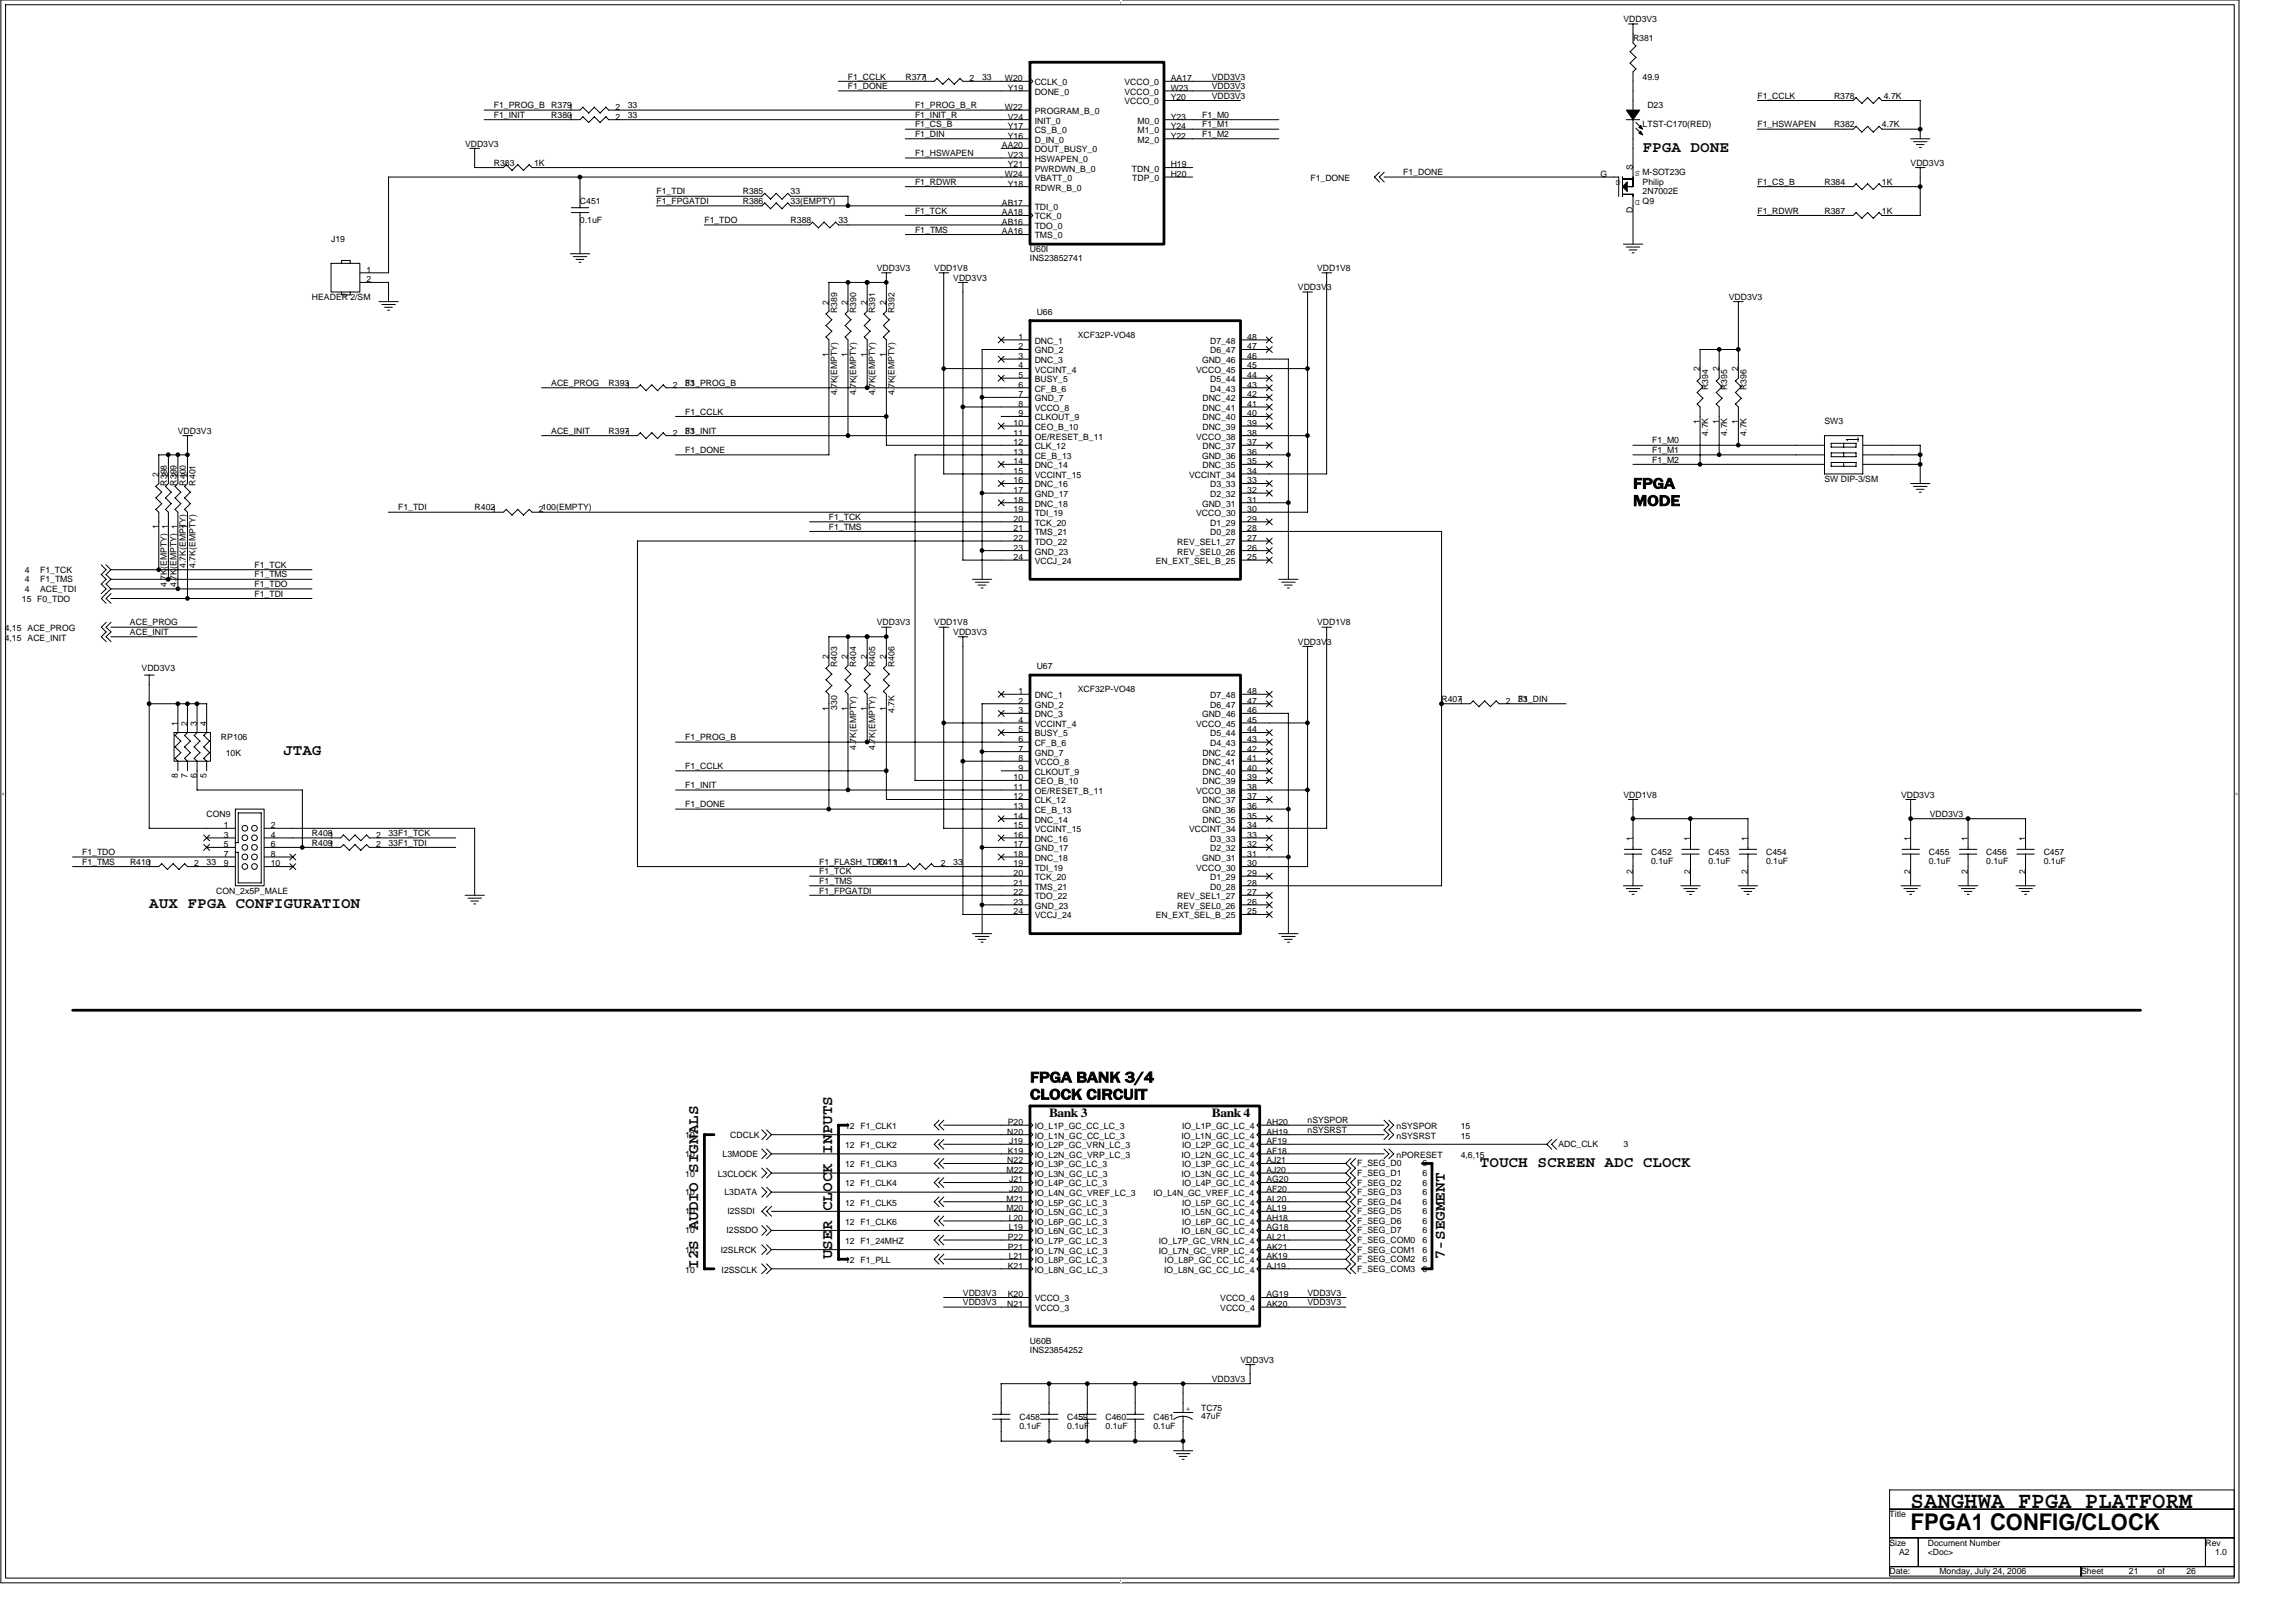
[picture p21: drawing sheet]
<svg xmlns="http://www.w3.org/2000/svg" width="420mm" height="297mm" viewBox="0 0 420 297" stroke-linecap="round" stroke-linejoin="round" font-family="sans-serif">
<defs><g id="words">
<g font-size="4.2">
<text x="349.8" y="276.1">SANGHWA FPGA PLATFORM</text>
<text x="349.8" y="279.9">FPGA1 CONFIG/CLOCK</text>
</g>
<g font-size="2.8">
<text x="300.7" y="27.7">FPGA DONE</text>
<text x="299" y="89.4">FPGA</text>
<text x="299" y="92.6">MODE</text>
<text x="51.8" y="138.2">JTAG</text>
<text x="27.3" y="166.2">AUX FPGA CONFIGURATION</text>
<text x="188.6" y="198.1">FPGA BANK 3/4</text>
<text x="188.6" y="201.2">CLOCK CIRCUIT</text>
<text x="270.9" y="213.5">TOUCH SCREEN ADC CLOCK</text>
<text x="127.8" y="232.2" transform="rotate(-90 127.8 232.2)">I2S AUDIO SIGNALS</text>
<text x="152.4" y="230.5" transform="rotate(-90 152.4 230.5)">USER CLOCK INPUTS</text>
<text x="264.5" y="230.5" transform="rotate(-90 264.5 230.5)">7-SEGMENT</text>
</g>
<g font-size="2.3">
<text x="192.1" y="204.5">Bank 3</text>
<text x="221.9" y="204.5">Bank 4</text>
</g>
<g font-size="1.6">
<text x="297.2" y="4">VDD3V3</text>
<text x="299" y="7.5">R381</text>
<text x="155.2" y="14.6">F1_CCLK</text>
<text x="155.2" y="16.3">F1_DONE</text>
<text x="165.8" y="14.6">R3771</text>
<text x="177.5" y="14.9">2</text>
<text x="179.8" y="14.6">33</text>
<text x="184" y="14.9">W20</text>
<text x="184.5" y="16.6">Y19</text>
<text x="189.4" y="15.6">CCLK_0</text>
<text x="189.4" y="17.4">DONE_0</text>
<text x="205.9" y="15.6">VCCO_0</text>
<text x="205.9" y="17.4">VCCO_0</text>
<text x="214.3" y="14.9">AA17</text>
<text x="214.3" y="16.6">W23</text>
<text x="221.9" y="14.6">VDD3V3</text>
<text x="221.9" y="16.3">VDD3V3</text>
<text x="300.7" y="14.6">49.9</text>
<text x="90.4" y="19.8">F1_PROG_B</text>
<text x="90.4" y="21.6">F1_INIT</text>
<text x="100.9" y="19.8">R3791</text>
<text x="100.9" y="21.6">R3801</text>
<text x="112.7" y="20.1">2</text>
<text x="112.7" y="21.9">2</text>
<text x="114.9" y="19.8">33</text>
<text x="114.9" y="21.6">33</text>
<text x="167.5" y="23.3">F1_CS_B</text>
<text x="167.5" y="19.8">F1_PROG_B_R</text>
<text x="167.5" y="21.6">F1_INIT_R</text>
<text x="184" y="20.1">W22</text>
<text x="184.5" y="21.9">V24</text>
<text x="184.5" y="23.6">Y17</text>
<text x="189.4" y="20.9">PROGRAM_B_0</text>
<text x="189.4" y="22.6">INIT_0</text>
<text x="205.9" y="19.1">VCCO_0</text>
<text x="208.3" y="22.6">M0_0</text>
<text x="214.3" y="21.9">Y23</text>
<text x="214.3" y="23.6">Y24</text>
<text x="214.3" y="18.4">Y20</text>
<text x="220.1" y="21.6">F1_M0</text>
<text x="220.1" y="23.3">F1_M1</text>
<text x="221.9" y="18.1">VDD3V3</text>
<text x="300.7" y="23.3">LTST-C170(RED)</text>
<text x="301.6" y="19.8">D23</text>
<text x="321.7" y="23.3">F1_HSWAPEN</text>
<text x="321.7" y="18.1">F1_CCLK</text>
<text x="335.8" y="23.3">R382</text>
<text x="335.8" y="18.1">R378</text>
<text x="344.5" y="23.3">4.7K</text>
<text x="344.9" y="18.1">4.7K</text>
<text x="85.1" y="26.8">VDD3V3</text>
<text x="167.5" y="28.6">F1_HSWAPEN</text>
<text x="167.5" y="25.1">F1_DIN</text>
<text x="183.4" y="27.1">AA20</text>
<text x="184.5" y="28.9">V23</text>
<text x="184.5" y="25.4">Y16</text>
<text x="189.4" y="29.6">HSWAPEN_0</text>
<text x="189.4" y="26.1">D_IN_0</text>
<text x="189.4" y="24.4">CS_B_0</text>
<text x="189.4" y="27.9">DOUT_BUSY_0</text>
<text x="208.3" y="26.1">M2_0</text>
<text x="208.3" y="24.4">M1_0</text>
<text x="214.3" y="25.4">Y22</text>
<text x="220.1" y="25.1">F1_M2</text>
<text x="90.4" y="30.3">R383</text>
<text x="97.8" y="30.3">1K</text>
<text x="120.2" y="35.6">F1_TDI</text>
<text x="136" y="35.6">R385</text>
<text x="144.7" y="35.6">33</text>
<text x="167.5" y="33.8">F1_RDWR</text>
<text x="184" y="32.4">W24</text>
<text x="184.5" y="34.1">Y18</text>
<text x="184.5" y="30.6">Y21</text>
<text x="189.4" y="34.9">RDWR_B_0</text>
<text x="189.4" y="33.1">VBATT_0</text>
<text x="189.4" y="31.4">PWRDWN_B_0</text>
<text x="207.2" y="31.4">TDN_0</text>
<text x="207.3" y="33.1">TDP_0</text>
<text x="214.3" y="30.6">H19</text>
<text x="214.3" y="32.4">H20</text>
<text x="239.9" y="33.1">F1_DONE</text>
<text x="256.9" y="32.1">F1_DONE</text>
<text x="293" y="32.4">G</text>
<text x="296.7" y="33" transform="rotate(180 296.7 33)">G</text>
<text x="298.9" y="31.2" transform="rotate(-90 298.9 31.2)">S</text>
<text x="300.2" y="31.3" transform="rotate(180 300.2 31.3)">S</text>
<text x="300.7" y="35.6">2N7002E</text>
<text x="300.7" y="32.1">M-SOT23G</text>
<text x="300.7" y="33.8">Philip</text>
<text x="321.7" y="33.8">F1_CS_B</text>
<text x="334" y="33.8">R384</text>
<text x="344.5" y="33.8">1K</text>
<text x="349.8" y="30.3">VDD3V3</text>
<text x="106.2" y="37.3">C451</text>
<text x="106.2" y="40.9">0.1uF</text>
<text x="120.2" y="37.3">F1_FPGATDI</text>
<text x="129" y="40.9">F1_TDO</text>
<text x="136" y="37.3">R386</text>
<text x="144.7" y="37.3">33(EMPTY)</text>
<text x="144.7" y="40.9">R388</text>
<text x="153.5" y="40.9">33</text>
<text x="167.5" y="39.1">F1_TCK</text>
<text x="183.4" y="41.1">AB16</text>
<text x="183.4" y="39.4">AA18</text>
<text x="183.4" y="37.7">AB17</text>
<text x="189.4" y="41.9">TDO_0</text>
<text x="189.4" y="40.2">TCK_0</text>
<text x="189.4" y="38.4">TDI_0</text>
<text x="298.9" y="39" transform="rotate(-90 298.9 39)">D</text>
<text x="300.2" y="36.5" transform="rotate(180 300.2 36.5)">D</text>
<text x="300.7" y="37.3">Q9</text>
<text x="321.7" y="39.1">F1_RDWR</text>
<text x="334" y="39.1">R387</text>
<text x="344.5" y="39.1">1K</text>
<text x="60.6" y="44.3">J19</text>
<text x="167.5" y="42.6">F1_TMS</text>
<text x="183.4" y="42.9">AA16</text>
<text x="188.6" y="46.1">U60I</text>
<text x="188.6" y="47.9">INS23852741</text>
<text x="189.4" y="43.6">TMS_0</text>
<text x="67.1" y="49.9">1</text>
<text x="67.1" y="51.7">2</text>
<text x="160.5" y="49.6">VDD3V3</text>
<text x="171" y="49.6">VDD1V8</text>
<text x="174.5" y="51.4">VDD3V3</text>
<text x="237.6" y="53.1">VDD3V3</text>
<text x="241.1" y="49.6">VDD1V8</text>
<text x="57.1" y="54.9">HEADER 2/SM</text>
<text x="151.7" y="55.7" transform="rotate(-90 151.7 55.7)">2</text>
<text x="153.2" y="57.3" transform="rotate(-90 153.2 57.3)">R389</text>
<text x="155.2" y="55.7" transform="rotate(-90 155.2 55.7)">2</text>
<text x="156.7" y="57.3" transform="rotate(-90 156.7 57.3)">R390</text>
<text x="158.7" y="55.7" transform="rotate(-90 158.7 55.7)">2</text>
<text x="160.2" y="57.3" transform="rotate(-90 160.2 57.3)">R391</text>
<text x="162.3" y="55.7" transform="rotate(-90 162.3 55.7)">2</text>
<text x="163.8" y="57.3" transform="rotate(-90 163.8 57.3)">R392</text>
<text x="189.8" y="57.7">U66</text>
<text x="316.5" y="54.9">VDD3V3</text>
<text x="151.7" y="65.3" transform="rotate(-90 151.7 65.3)">1</text>
<text x="155.2" y="65.3" transform="rotate(-90 155.2 65.3)">1</text>
<text x="158.7" y="65.3" transform="rotate(-90 158.7 65.3)">1</text>
<text x="162.3" y="65.3" transform="rotate(-90 162.3 65.3)">1</text>
<text x="186.4" y="62.2">1</text>
<text x="186.4" y="63.9">2</text>
<text x="186.4" y="65.7">3</text>
<text x="189.4" y="62.9">DNC_1</text>
<text x="189.4" y="64.7">GND_2</text>
<text x="197.3" y="61.9">XCF32P-VO48</text>
<text x="221.5" y="62.9">D7_48</text>
<text x="221.5" y="64.7">D6_47</text>
<text x="228.3" y="62.2">48</text>
<text x="228.3" y="63.9">47</text>
<text x="228.3" y="65.7">46</text>
<text x="100.9" y="70.6">ACE_PROG</text>
<text x="111.4" y="70.6">R3931</text>
<text x="123.2" y="71">2</text>
<text x="125.5" y="70.6">F1_PROG_B</text>
<text x="125.5" y="70.6">33</text>
<text x="186.4" y="67.4">4</text>
<text x="186.4" y="69.2">5</text>
<text x="186.4" y="71">6</text>
<text x="189.4" y="66.4">DNC_3</text>
<text x="189.4" y="68.2">VCCINT_4</text>
<text x="189.4" y="69.9">BUSY_5</text>
<text x="189.4" y="71.7">CF_B_6</text>
<text x="219" y="68.2">VCCO_45</text>
<text x="220.1" y="66.4">GND_46</text>
<text x="221.5" y="69.9">D5_44</text>
<text x="221.5" y="71.7">D4_43</text>
<text x="228.3" y="67.4">45</text>
<text x="228.3" y="69.2">44</text>
<text x="228.3" y="71">43</text>
<text x="311.2" y="68" transform="rotate(-90 311.2 68)">2</text>
<text x="312.7" y="71.3" transform="rotate(-90 312.7 71.3)">R394</text>
<text x="314.7" y="68" transform="rotate(-90 314.7 68)">2</text>
<text x="316.2" y="71.3" transform="rotate(-90 316.2 71.3)">R395</text>
<text x="318.2" y="68" transform="rotate(-90 318.2 68)">2</text>
<text x="319.7" y="71.3" transform="rotate(-90 319.7 71.3)">R396</text>
<text x="125.5" y="75.9">F1_CCLK</text>
<text x="153.2" y="72.4" transform="rotate(-90 153.2 72.4)">4.7K(EMPTY)</text>
<text x="156.7" y="72.4" transform="rotate(-90 156.7 72.4)">4.7K(EMPTY)</text>
<text x="160.2" y="72.4" transform="rotate(-90 160.2 72.4)">4.7K(EMPTY)</text>
<text x="163.8" y="72.4" transform="rotate(-90 163.8 72.4)">4.7K(EMPTY)</text>
<text x="185.6" y="78">10</text>
<text x="186.4" y="72.7">7</text>
<text x="186.4" y="74.5">8</text>
<text x="186.4" y="76.2">9</text>
<text x="189.4" y="73.4">GND_7</text>
<text x="189.4" y="75.2">VCCO_8</text>
<text x="189.4" y="76.9">CLKOUT_9</text>
<text x="220.1" y="73.4">DNC_42</text>
<text x="220.1" y="75.2">DNC_41</text>
<text x="220.1" y="76.9">DNC_40</text>
<text x="228.3" y="72.7">42</text>
<text x="228.3" y="74.5">41</text>
<text x="228.3" y="76.2">40</text>
<text x="228.3" y="78">39</text>
<text x="311.2" y="77.6" transform="rotate(-90 311.2 77.6)">1</text>
<text x="314.7" y="77.6" transform="rotate(-90 314.7 77.6)">1</text>
<text x="318.2" y="77.6" transform="rotate(-90 318.2 77.6)">1</text>
<text x="334" y="77.6">SW3</text>
<text x="32.6" y="79.4">VDD3V3</text>
<text x="100.9" y="79.4">ACE_INIT</text>
<text x="111.4" y="79.4">R3971</text>
<text x="123.2" y="79.7">2</text>
<text x="125.5" y="79.4">F1_INIT</text>
<text x="125.5" y="82.9">F1_DONE</text>
<text x="125.5" y="79.4">33</text>
<text x="185.6" y="79.7">11</text>
<text x="185.6" y="81.5">12</text>
<text x="185.6" y="83.2">13</text>
<text x="189.4" y="78.7">CEO_B_10</text>
<text x="189.4" y="80.5">OE/RESET_B_11</text>
<text x="189.4" y="82.2">CLK_12</text>
<text x="189.4" y="84">CE_B_13</text>
<text x="219" y="80.5">VCCO_38</text>
<text x="220.1" y="84">GND_36</text>
<text x="220.1" y="78.7">DNC_39</text>
<text x="220.1" y="82.2">DNC_37</text>
<text x="228.3" y="79.7">38</text>
<text x="228.3" y="81.5">37</text>
<text x="228.3" y="83.2">36</text>
<text x="302.5" y="82.9">F1_M1</text>
<text x="302.5" y="81.2">F1_M0</text>
<text x="312.7" y="79.7" transform="rotate(-90 312.7 79.7)">4.7K</text>
<text x="316.2" y="79.7" transform="rotate(-90 316.2 79.7)">4.7K</text>
<text x="319.7" y="79.7" transform="rotate(-90 319.7 79.7)">4.7K</text>
<text x="29.1" y="87.3" transform="rotate(-90 29.1 87.3)">2</text>
<text x="30.6" y="88.9" transform="rotate(-90 30.6 88.9)">R398</text>
<text x="30.8" y="87.3" transform="rotate(-90 30.8 87.3)">2</text>
<text x="32.3" y="88.9" transform="rotate(-90 32.3 88.9)">R399</text>
<text x="32.5" y="87.3" transform="rotate(-90 32.5 87.3)">2</text>
<text x="34" y="88.9" transform="rotate(-90 34 88.9)">R400</text>
<text x="34.3" y="87.3" transform="rotate(-90 34.3 87.3)">2</text>
<text x="35.8" y="88.9" transform="rotate(-90 35.8 88.9)">R401</text>
<text x="185.6" y="85">14</text>
<text x="185.6" y="86.7">15</text>
<text x="185.6" y="88.5">16</text>
<text x="189.4" y="85.7">DNC_14</text>
<text x="189.4" y="87.5">VCCINT_15</text>
<text x="189.4" y="89.2">DNC_16</text>
<text x="217.7" y="87.5">VCCINT_34</text>
<text x="220.1" y="85.7">DNC_35</text>
<text x="221.5" y="89.2">D3_33</text>
<text x="228.3" y="85">35</text>
<text x="228.3" y="86.7">34</text>
<text x="228.3" y="88.5">33</text>
<text x="302.5" y="84.7">F1_M2</text>
<text x="334" y="88.2">SW DIP-3/SM</text>
<text x="72.9" y="93.4">F1_TDI</text>
<text x="86.9" y="93.4">R4021</text>
<text x="98.6" y="93.7">2100(EMPTY)</text>
<text x="151.8" y="95.2">F1_TCK</text>
<text x="185.6" y="90.2">17</text>
<text x="185.6" y="92">18</text>
<text x="185.6" y="93.7">19</text>
<text x="185.6" y="95.5">20</text>
<text x="189.4" y="91">GND_17</text>
<text x="189.4" y="92.7">DNC_18</text>
<text x="189.4" y="94.5">TDI_19</text>
<text x="219" y="94.5">VCCO_30</text>
<text x="220.1" y="92.7">GND_31</text>
<text x="221.5" y="91">D2_32</text>
<text x="228.3" y="90.2">32</text>
<text x="228.3" y="92">31</text>
<text x="228.3" y="93.7">30</text>
<text x="228.3" y="95.5">29</text>
<text x="29.1" y="96.8" transform="rotate(-90 29.1 96.8)">1</text>
<text x="34.3" y="96.8" transform="rotate(-90 34.3 96.8)">1</text>
<text x="151.8" y="96.9">F1_TMS</text>
<text x="185.6" y="97.2">21</text>
<text x="185.6" y="99">22</text>
<text x="185.6" y="100.8">23</text>
<text x="189.4" y="96.2">TCK_20</text>
<text x="189.4" y="98">TMS_21</text>
<text x="189.4" y="99.7">TDO_22</text>
<text x="189.4" y="101.5">GND_23</text>
<text x="215.5" y="99.7">REV_SEL1_27</text>
<text x="215.5" y="101.5">REV_SEL0_26</text>
<text x="221.5" y="96.2">D1_29</text>
<text x="221.5" y="98">D0_28</text>
<text x="228.3" y="97.2">28</text>
<text x="228.3" y="99">27</text>
<text x="228.3" y="100.8">26</text>
<text x="4.5" y="106.6">4</text>
<text x="4.5" y="104.8">4</text>
<text x="7.3" y="106.6">F1_TMS</text>
<text x="7.3" y="104.8">F1_TCK</text>
<text x="30.6" y="107.4" transform="rotate(-90 30.6 107.4)">4.7K(EMPTY) 1</text>
<text x="32.3" y="107.4" transform="rotate(-90 32.3 107.4)">4.7K(EMPTY) 1</text>
<text x="34" y="103.9" transform="rotate(-90 34 103.9)">4.7K(EMPTY)</text>
<text x="35.8" y="103.9" transform="rotate(-90 35.8 103.9)">4.7K(EMPTY)</text>
<text x="46.6" y="103.9">F1_TCK</text>
<text x="46.6" y="105.7">F1_TMS</text>
<text x="46.6" y="107.4">F1_TDO</text>
<text x="185.6" y="102.5">24</text>
<text x="189.4" y="103.2">VCCJ_24</text>
<text x="211.6" y="103.2">EN_EXT_SEL_B_25</text>
<text x="228.3" y="102.5">25</text>
<text x="4" y="110.2">15 F0_TDO</text>
<text x="4.5" y="108.3">4</text>
<text x="7.3" y="108.3">ACE_TDI</text>
<text x="46.6" y="109.2">F1_TDI</text>
<text x=".9" y="115.5">4,15</text>
<text x=".9" y="117.3">4,15</text>
<text x="5" y="115.5">ACE_PROG</text>
<text x="5" y="117.3">ACE_INIT</text>
<text x="23.8" y="114.4">ACE_PROG</text>
<text x="23.8" y="116.2">ACE_INIT</text>
<text x="160.5" y="114.4">VDD3V3</text>
<text x="171" y="114.4">VDD1V8</text>
<text x="174.5" y="116.2">VDD3V3</text>
<text x="237.6" y="118">VDD3V3</text>
<text x="241.1" y="114.4">VDD1V8</text>
<text x="25.9" y="122.9">VDD3V3</text>
<text x="151.7" y="120.6" transform="rotate(-90 151.7 120.6)">2</text>
<text x="153.2" y="122.2" transform="rotate(-90 153.2 122.2)">R403</text>
<text x="155.2" y="120.6" transform="rotate(-90 155.2 120.6)">2</text>
<text x="156.7" y="122.2" transform="rotate(-90 156.7 122.2)">R404</text>
<text x="158.7" y="120.6" transform="rotate(-90 158.7 120.6)">2</text>
<text x="160.2" y="122.2" transform="rotate(-90 160.2 122.2)">R405</text>
<text x="162.3" y="120.6" transform="rotate(-90 162.3 120.6)">2</text>
<text x="163.8" y="122.2" transform="rotate(-90 163.8 122.2)">R406</text>
<text x="189.8" y="122.5">U67</text>
<text x="151.7" y="130.2" transform="rotate(-90 151.7 130.2)">1</text>
<text x="153.2" y="129.9" transform="rotate(-90 153.2 129.9)">330</text>
<text x="155.2" y="130.2" transform="rotate(-90 155.2 130.2)">1</text>
<text x="158.7" y="130.2" transform="rotate(-90 158.7 130.2)">1</text>
<text x="162.3" y="130.2" transform="rotate(-90 162.3 130.2)">1</text>
<text x="163.8" y="130.6" transform="rotate(-90 163.8 130.6)">4.7K</text>
<text x="186.4" y="127">1</text>
<text x="186.4" y="128.8">2</text>
<text x="186.4" y="130.5">3</text>
<text x="189.4" y="127.8">DNC_1</text>
<text x="189.4" y="129.5">GND_2</text>
<text x="189.4" y="131.3">DNC_3</text>
<text x="197.3" y="126.7">XCF32P-VO48</text>
<text x="220.1" y="131.3">GND_46</text>
<text x="221.5" y="127.8">D7_48</text>
<text x="221.5" y="129.5">D6_47</text>
<text x="228.3" y="127">48</text>
<text x="228.3" y="128.8">47</text>
<text x="228.3" y="130.5">46</text>
<text x="263.9" y="128.5">R4071</text>
<text x="275.7" y="128.8">2</text>
<text x="277.9" y="128.5">33</text>
<text x="277.9" y="128.5">F1_DIN</text>
<text x="32.5" y="132.8" transform="rotate(-90 32.5 132.8)">1</text>
<text x="34.3" y="132.8" transform="rotate(-90 34.3 132.8)">2</text>
<text x="36.1" y="132.8" transform="rotate(-90 36.1 132.8)">3</text>
<text x="37.8" y="132.8" transform="rotate(-90 37.8 132.8)">4</text>
<text x="40.5" y="135.5">RP106</text>
<text x="125.5" y="135.5">F1_PROG_B</text>
<text x="156.7" y="137.2" transform="rotate(-90 156.7 137.2)">4.7K(EMPTY)</text>
<text x="160.2" y="137.2" transform="rotate(-90 160.2 137.2)">4.7K(EMPTY)</text>
<text x="186.4" y="132.3">4</text>
<text x="186.4" y="134">5</text>
<text x="186.4" y="135.8">6</text>
<text x="186.4" y="137.5">7</text>
<text x="189.4" y="133">VCCINT_4</text>
<text x="189.4" y="134.8">BUSY_5</text>
<text x="189.4" y="136.5">CF_B_6</text>
<text x="219" y="133">VCCO_45</text>
<text x="221.5" y="134.8">D5_44</text>
<text x="221.5" y="136.5">D4_43</text>
<text x="228.3" y="132.3">45</text>
<text x="228.3" y="134">44</text>
<text x="228.3" y="135.8">43</text>
<text x="228.3" y="137.5">42</text>
<text x="32.5" y="142.4" transform="rotate(-90 32.5 142.4)">8</text>
<text x="34.3" y="142.4" transform="rotate(-90 34.3 142.4)">7</text>
<text x="36.1" y="142.4" transform="rotate(-90 36.1 142.4)">6</text>
<text x="37.8" y="142.4" transform="rotate(-90 37.8 142.4)">5</text>
<text x="41.3" y="138.3">10K</text>
<text x="125.5" y="140.7">F1_CCLK</text>
<text x="185.6" y="142.8">10</text>
<text x="186.4" y="139.3">8</text>
<text x="186.4" y="141.1">9</text>
<text x="189.4" y="138.3">GND_7</text>
<text x="189.4" y="140">VCCO_8</text>
<text x="189.4" y="141.8">CLKOUT_9</text>
<text x="189.4" y="143.6">CEO_B_10</text>
<text x="220.1" y="138.3">DNC_42</text>
<text x="220.1" y="140">DNC_41</text>
<text x="220.1" y="141.8">DNC_40</text>
<text x="220.1" y="143.6">DNC_39</text>
<text x="228.3" y="139.3">41</text>
<text x="228.3" y="141.1">40</text>
<text x="228.3" y="142.8">39</text>
<text x="37.8" y="149.5">CON9</text>
<text x="125.5" y="147.7">F1_DONE</text>
<text x="125.5" y="144.3">F1_INIT</text>
<text x="185.6" y="144.6">11</text>
<text x="185.6" y="146.3">12</text>
<text x="185.6" y="148.1">13</text>
<text x="185.6" y="149.8">14</text>
<text x="189.4" y="145.3">OE/RESET_B_11</text>
<text x="189.4" y="147">CLK_12</text>
<text x="189.4" y="148.8">CE_B_13</text>
<text x="219" y="145.3">VCCO_38</text>
<text x="220.1" y="148.8">GND_36</text>
<text x="220.1" y="147">DNC_37</text>
<text x="228.3" y="144.6">38</text>
<text x="228.3" y="146.3">37</text>
<text x="228.3" y="148.1">36</text>
<text x="228.3" y="149.8">35</text>
<text x="297.2" y="146">VDD1V8</text>
<text x="348" y="146">VDD3V3</text>
<text x="353.3" y="149.5">VDD3V3</text>
<text x="41" y="151.6">1</text>
<text x="41" y="153.3">3</text>
<text x="41" y="155.1">5</text>
<text x="49.6" y="151.6">2</text>
<text x="49.6" y="153.3">4</text>
<text x="49.6" y="155.1">6</text>
<text x="57.1" y="153">R4081</text>
<text x="57.1" y="154.8">R4091</text>
<text x="68.8" y="153.3">2</text>
<text x="68.8" y="155.1">2</text>
<text x="71.1" y="153">33F1_TCK</text>
<text x="71.1" y="154.8">33F1_TDI</text>
<text x="185.6" y="151.6">15</text>
<text x="185.6" y="153.3">16</text>
<text x="185.6" y="155.1">17</text>
<text x="189.4" y="150.6">DNC_14</text>
<text x="189.4" y="152.3">VCCINT_15</text>
<text x="189.4" y="154.1">DNC_16</text>
<text x="189.4" y="155.8">GND_17</text>
<text x="217.7" y="152.3">VCCINT_34</text>
<text x="220.1" y="150.6">DNC_35</text>
<text x="221.5" y="154.1">D3_33</text>
<text x="221.5" y="155.8">D2_32</text>
<text x="228.3" y="151.6">34</text>
<text x="228.3" y="153.3">33</text>
<text x="228.3" y="155.1">32</text>
<text x="298.9" y="153.9" transform="rotate(-90 298.9 153.9)">1</text>
<text x="309.5" y="153.9" transform="rotate(-90 309.5 153.9)">1</text>
<text x="320" y="153.9" transform="rotate(-90 320 153.9)">1</text>
<text x="349.8" y="153.9" transform="rotate(-90 349.8 153.9)">1</text>
<text x="360.3" y="153.9" transform="rotate(-90 360.3 153.9)">1</text>
<text x="370.8" y="153.9" transform="rotate(-90 370.8 153.9)">1</text>
<text x="15" y="156.5">F1_TDO</text>
<text x="15" y="158.3">F1_TMS</text>
<text x="23.8" y="158.3">R4101</text>
<text x="35.5" y="158.6">2</text>
<text x="37.8" y="158.3">33</text>
<text x="41" y="156.8">7</text>
<text x="41" y="158.6">9</text>
<text x="49.6" y="156.8">8</text>
<text x="49.6" y="158.6">10</text>
<text x="150" y="158.3">F1_FLASH_TDO</text>
<text x="150" y="161.8">F1_TMS</text>
<text x="150" y="160">F1_TCK</text>
<text x="160.5" y="158.3">R4111</text>
<text x="172.3" y="158.6">2</text>
<text x="174.5" y="158.3">33</text>
<text x="185.6" y="156.8">18</text>
<text x="185.6" y="158.6">19</text>
<text x="185.6" y="160.3">20</text>
<text x="189.4" y="157.6">DNC_18</text>
<text x="189.4" y="159.3">TDI_19</text>
<text x="189.4" y="161.1">TCK_20</text>
<text x="219" y="159.3">VCCO_30</text>
<text x="220.1" y="157.6">GND_31</text>
<text x="221.5" y="161.1">D1_29</text>
<text x="228.3" y="156.8">31</text>
<text x="228.3" y="158.6">30</text>
<text x="228.3" y="160.3">29</text>
<text x="298.9" y="159.9" transform="rotate(-90 298.9 159.9)">2</text>
<text x="302.3" y="156.5">C452</text>
<text x="302.3" y="158.1">0.1uF</text>
<text x="309.5" y="159.9" transform="rotate(-90 309.5 159.9)">2</text>
<text x="312.8" y="156.5">C453</text>
<text x="312.8" y="158.1">0.1uF</text>
<text x="320" y="159.9" transform="rotate(-90 320 159.9)">2</text>
<text x="323.3" y="156.5">C454</text>
<text x="323.3" y="158.1">0.1uF</text>
<text x="349.8" y="159.9" transform="rotate(-90 349.8 159.9)">2</text>
<text x="353.1" y="156.5">C455</text>
<text x="353.1" y="158.1">0.1uF</text>
<text x="360.3" y="159.9" transform="rotate(-90 360.3 159.9)">2</text>
<text x="363.6" y="156.5">C456</text>
<text x="363.6" y="158.1">0.1uF</text>
<text x="370.8" y="159.9" transform="rotate(-90 370.8 159.9)">2</text>
<text x="374.2" y="156.5">C457</text>
<text x="374.2" y="158.1">0.1uF</text>
<text x="39.6" y="163.5">CON_2x5P_MALE</text>
<text x="150" y="163.5">F1_FPGATDI</text>
<text x="185.6" y="162.1">21</text>
<text x="185.6" y="163.8">22</text>
<text x="185.6" y="165.6">23</text>
<text x="185.6" y="167.3">24</text>
<text x="189.4" y="162.8">TMS_21</text>
<text x="189.4" y="164.6">TDO_22</text>
<text x="189.4" y="166.3">GND_23</text>
<text x="215.5" y="164.6">REV_SEL1_27</text>
<text x="215.5" y="166.3">REV_SEL0_26</text>
<text x="221.5" y="162.8">D0_28</text>
<text x="228.3" y="162.1">28</text>
<text x="228.3" y="163.8">27</text>
<text x="228.3" y="165.6">26</text>
<text x="228.3" y="167.3">25</text>
<text x="189.4" y="168.1">VCCJ_24</text>
<text x="211.6" y="168.1">EN_EXT_SEL_B_25</text>
<text x="125.5" y="208.2">10</text>
<text x="133.7" y="208.2">CDCLK</text>
<text x="154.7" y="206.6">12 F1_CLK1</text>
<text x="184.4" y="207.6">N20</text>
<text x="184.5" y="205.9">P20</text>
<text x="184.8" y="209.4">J19</text>
<text x="189.4" y="206.7">IO_L1P_GC_CC_LC_3</text>
<text x="189.4" y="208.4">IO_L1N_GC_CC_LC_3</text>
<text x="216.3" y="208.4">IO_L1N_GC_LC_4</text>
<text x="216.4" y="206.7">IO_L1P_GC_LC_4</text>
<text x="231.8" y="205.9">AH20</text>
<text x="231.8" y="207.6">AH19</text>
<text x="231.8" y="209.4">AF19</text>
<text x="239.4" y="205.6">nSYSPOR</text>
<text x="239.4" y="207.3">nSYSRST</text>
<text x="255.7" y="206.6">nSYSPOR</text>
<text x="255.7" y="208.4">nSYSRST</text>
<text x="267.4" y="206.6">15</text>
<text x="267.4" y="208.4">15</text>
<text x="285.3" y="210">ADC_CLK</text>
<text x="297.2" y="210">3</text>
<text x="125.5" y="215.4">10</text>
<text x="125.5" y="211.7">10</text>
<text x="131.4" y="215.4">L3CLOCK</text>
<text x="132.3" y="211.7">L3MODE</text>
<text x="154.7" y="213.7">12 F1_CLK3</text>
<text x="154.7" y="210.1">12 F1_CLK2</text>
<text x="184.3" y="214.7">M22</text>
<text x="184.4" y="212.9">N22</text>
<text x="184.5" y="211.2">K19</text>
<text x="189.4" y="210.1">IO_L2P_GC_VRN_LC_3</text>
<text x="189.4" y="211.9">IO_L2N_GC_VRP_LC_3</text>
<text x="189.4" y="213.7">IO_L3P_GC_LC_3</text>
<text x="189.4" y="215.4">IO_L3N_GC_LC_3</text>
<text x="216.3" y="211.9">IO_L2N_GC_LC_4</text>
<text x="216.3" y="215.4">IO_L3N_GC_LC_4</text>
<text x="216.4" y="210.1">IO_L2P_GC_LC_4</text>
<text x="216.4" y="213.7">IO_L3P_GC_LC_4</text>
<text x="231.8" y="211.2">AF18</text>
<text x="231.8" y="212.9">AJ21</text>
<text x="231.8" y="214.7">AJ20</text>
<text x="248.5" y="213.5">F_SEG_D0</text>
<text x="248.5" y="215.2">F_SEG_D1</text>
<text x="255.7" y="211.9">nPORESET</text>
<text x="260.4" y="213.5">6</text>
<text x="260.4" y="215.2">6</text>
<text x="267.4" y="211.9">4,6,15</text>
<text x="125.5" y="218.7">10</text>
<text x="132.6" y="218.7">L3DATA</text>
<text x="154.7" y="220.7">12 F1_CLK5</text>
<text x="154.7" y="217.1">12 F1_CLK4</text>
<text x="184.3" y="219.9">M21</text>
<text x="184.3" y="221.7">M20</text>
<text x="184.8" y="216.4">J21</text>
<text x="184.8" y="218.2">J20</text>
<text x="189.4" y="217.1">IO_L4P_GC_LC_3</text>
<text x="189.4" y="218.9">IO_L4N_GC_VREF_LC_3</text>
<text x="189.4" y="220.7">IO_L5P_GC_LC_3</text>
<text x="211.2" y="218.9">IO_L4N_GC_VREF_LC_4</text>
<text x="216.4" y="217.1">IO_L4P_GC_LC_4</text>
<text x="216.4" y="220.7">IO_L5P_GC_LC_4</text>
<text x="231.8" y="216.4">AG20</text>
<text x="231.8" y="218.2">AF20</text>
<text x="231.8" y="219.9">AL20</text>
<text x="231.8" y="221.7">AL19</text>
<text x="248.5" y="217">F_SEG_D2</text>
<text x="248.5" y="218.7">F_SEG_D3</text>
<text x="248.5" y="220.5">F_SEG_D4</text>
<text x="260.4" y="217">6</text>
<text x="260.4" y="218.7">6</text>
<text x="260.4" y="220.5">6</text>
<text x="125.5" y="225.7">10</text>
<text x="125.5" y="222.2">10</text>
<text x="133" y="225.7">I2SSDO</text>
<text x="133.2" y="222.2">I2SSDI</text>
<text x="154.7" y="227.7">12 F1_24MHZ</text>
<text x="154.7" y="224.2">12 F1_CLK6</text>
<text x="184.5" y="226.9">P22</text>
<text x="184.7" y="223.4">L20</text>
<text x="184.7" y="225.2">L19</text>
<text x="189.4" y="222.4">IO_L5N_GC_LC_3</text>
<text x="189.4" y="224.2">IO_L6P_GC_LC_3</text>
<text x="189.4" y="225.9">IO_L6N_GC_LC_3</text>
<text x="189.4" y="227.7">IO_L7P_GC_LC_3</text>
<text x="212.2" y="227.7">IO_L7P_GC_VRN_LC_4</text>
<text x="216.3" y="222.4">IO_L5N_GC_LC_4</text>
<text x="216.3" y="225.9">IO_L6N_GC_LC_4</text>
<text x="216.4" y="224.2">IO_L6P_GC_LC_4</text>
<text x="231.8" y="223.4">AH18</text>
<text x="231.8" y="225.2">AG18</text>
<text x="231.8" y="226.9">AL21</text>
<text x="248.5" y="222.2">F_SEG_D5</text>
<text x="248.5" y="224">F_SEG_D6</text>
<text x="248.5" y="225.7">F_SEG_D7</text>
<text x="248.5" y="227.5">F_SEG_COM0</text>
<text x="260.4" y="222.2">6</text>
<text x="260.4" y="224">6</text>
<text x="260.4" y="225.7">6</text>
<text x="260.4" y="227.5">6</text>
<text x="125.5" y="229.3">10</text>
<text x="125.5" y="232.9">10</text>
<text x="131.9" y="229.3">I2SLRCK</text>
<text x="132.1" y="232.9">I2SSCLK</text>
<text x="154.7" y="231.2">12 F1_PLL</text>
<text x="184.5" y="228.7">P21</text>
<text x="184.5" y="232.2">K21</text>
<text x="184.7" y="230.4">L21</text>
<text x="189.4" y="229.4">IO_L7N_GC_LC_3</text>
<text x="189.4" y="231.2">IO_L8P_GC_LC_3</text>
<text x="189.4" y="232.9">IO_L8N_GC_LC_3</text>
<text x="212.2" y="229.4">IO_L7N_GC_VRP_LC_4</text>
<text x="213.1" y="232.9">IO_L8N_GC_CC_LC_4</text>
<text x="213.2" y="231.2">IO_L8P_GC_CC_LC_4</text>
<text x="231.8" y="228.7">AK21</text>
<text x="231.8" y="230.4">AK19</text>
<text x="231.8" y="232.2">AJ19</text>
<text x="248.5" y="229.3">F_SEG_COM1</text>
<text x="248.5" y="231">F_SEG_COM2</text>
<text x="248.5" y="232.7">F_SEG_COM3</text>
<text x="260.4" y="229.3">6</text>
<text x="260.4" y="231">6</text>
<text x="260.4" y="232.7">6</text>
<text x="176.3" y="238.9">VDD3V3</text>
<text x="176.3" y="237.1">VDD3V3</text>
<text x="184.4" y="239.2">N21</text>
<text x="184.5" y="237.4">K20</text>
<text x="189.4" y="238.2">VCCO_3</text>
<text x="189.4" y="239.9">VCCO_3</text>
<text x="223.4" y="238.2">VCCO_4</text>
<text x="223.4" y="239.9">VCCO_4</text>
<text x="231.8" y="237.4">AG19</text>
<text x="231.8" y="239.2">AK20</text>
<text x="239.4" y="238.9">VDD3V3</text>
<text x="239.4" y="237.1">VDD3V3</text>
<text x="188.6" y="245.9">U60B</text>
<text x="188.6" y="247.6">INS23854252</text>
<text x="227.1" y="249.4">VDD3V3</text>
<text x="221.9" y="252.9">VDD3V3</text>
<text x="186.6" y="259.9">C458</text>
<text x="186.6" y="261.5">0.1uF</text>
<text x="195.4" y="259.9">C459</text>
<text x="195.4" y="261.5">0.1uF</text>
<text x="202.4" y="259.9">C460</text>
<text x="202.4" y="261.5">0.1uF</text>
<text x="211.2" y="259.9">C461</text>
<text x="211.2" y="261.5">0.1uF</text>
<text x="217.1" y="258.2">+</text>
<text x="219.9" y="258.2">TC75</text>
<text x="219.9" y="259.7">47uF</text>
<text x="345.9" y="277.6">Title</text>
<text x="345.9" y="282.9">Size</text>
<text x="347.7" y="284.6">A2</text>
<text x="352.9" y="282.9">Document Number</text>
<text x="352.9" y="284.6">&lt;Doc&gt;</text>
<text x="403.8" y="282.9">Rev</text>
<text x="405.5" y="284.6">1.0</text>
<text x="345.9" y="288.1">Date:</text>
<text x="355.1" y="288.1">Monday, July 24, 2006</text>
<text x="381" y="288.1">Sheet</text>
<text x="389.8" y="288.1">21</text>
<text x="395" y="288.1">of</text>
<text x="400.3" y="288.1">26</text>
</g>
<g font-size=".6">
<text x="205" y=".7">1</text>
<text x=".4" y="145.4">A</text>
<text x="409.3" y="145.4">A</text>
<text x="205" y="289.5">1</text>
</g>
</g></defs>
<path d="M.2 0h409.7v289.7h-409.7zM1 .9h408v287.9h-408z" fill="none" stroke="#000" stroke-width=".18"/>
<g fill="#fff">
<path d="M205 .1h.4v.7h-.4z"/>
<path d="M205 288.9h.4v.7h-.4z"/>
<path d="M.4 144.8h.4v.7h-.4z"/>
<path d="M409.3 144.8h.4v.7h-.4z"/>
</g>
<path d="M188.6 11.4h24.5v33.3h-24.5zM188.6 58.7h38.5v47.3h-38.5zM188.6 123.5h38.5v47.4h-38.5zM13.3 184.9h378.6M128.9 207.7h1.8M129 207.7v24.5M155.2 205.9h-1.7v24.6M188.6 202.4h42v40.3h-42zM260.4 212.9h1.8v19.3h-1.8M128.9 232.2h1.8M153.5 230.5h1.7" fill="none" stroke="#000" stroke-width=".51"/>
<g fill="none" stroke="#000" stroke-width=".18">
<path d="M106.7 19.6l-.5 .6h-17.6M108.8 19.6l1.1 1.1M108.8 19.6l-1 1.1-1.1-1.1M110.9 19.6l.6 .6M110.9 19.6l-1 1.1M153.5 16.6h35.1M171.5 14.4l1.1 1M171.6 14.4l-.6 .5h-17.5M173.7 14.4l-1.1 1M175.8 14.4l.5 .5M175.8 14.4l-1.1 1-1-1M176.3 14.9h12.3"/>
<path d="M188.6 14.4l.5 .5-.5 .5M213.1 14.9h14M213.1 16.6h14M213.1 18.4h14M298.1 4.4h1.8M298.4 9.5l1.1 1M298.4 11.6l1.1 1-.6 .6M299 4.4v3.5l.5 .5-1.1 1.1M299 13.1v7.1M299.5 10.5l-1.1 1.1M339.8 17.9l1.1 1M339.8 17.8l-.5 .6h-17.6"/>
<path d="M341.9 17.9l1.1 1M341.9 17.8l-1 1.1M344 17.9l.5 .5h7M344 17.8l-1 1.1M351.5 18.4v7M86 27.2h1.8M86.9 27.2v3.5M92.7 30.1l1.1 1.1M92.7 30.1l-.5 .6h-5.3M94.8 30.1l1.1 1.1M94.8 30.1l-1.1 1.1M96.9 30.1l.5 .6"/>
<path d="M96.9 30.1l-1.1 1.1M97.4 30.7h91.2M104.6 38.9h3.2M104.6 38h3.2M106.2 32.4v5.6M106.2 38.9v7.5M108.8 21.4l1.1 1M108.8 21.4l-1 1-1.1-1-.5 .5h-17.6M111.4 20.2h77.2M120.2 35.9h19.3l.5-.5 1.1 1.1M140 37.1l1.1 1.1M140 37.1l-.5 .6h-19.3"/>
<path d="M141.1 36.4l1-1 1.1 1.1M142.1 37.1l-1 1.1M143.2 36.4l1-1 .5 .5h10.5v1.8M144.2 37.1l.6 .6M144.2 37.1l-1 1.1-1.1-1.1M144.7 37.7h43.9M165.7 25.4h22.9M165.7 28.9h22.9M165.7 23.6h22.9M165.7 34.2h22.9M165.7 39.4h22.9M183.3 27.2h5.3"/>
<path d="M188.6 38.9l.5 .5-.5 .6M188.6 32.4h-117.5v17.5h-5.2M188.6 21.9h-77.2l-.5-.5-1 1M213.1 30.7h5.2M213.1 25.4h21M213.1 21.9h21M213.1 23.6h21M213.1 32.4h5.2M252.5 31.5l-.9 .9 .9 .9M253.4 32.4h43l-.1 3.5M253.4 31.5l-.9 .9 .9 .9M297 35.6h2"/>
<path d="M297 32.4v3.5M297 32.8h2M297.7 21.9h2.5M297.9 34.2h1.1M299 21.9v12.3M299 35.5v9.2M299.5 22.4l1.1 1.1M299.5 23.5l1.1 1M339.8 33.6l1.1 1.1M339.8 23.1l1.1 1.1M339.8 38.9l1.1 1.1M339.8 23.1l-.5 .5h-17.6"/>
<path d="M339.8 33.6l-.5 .6h-17.6M339.8 38.9l-.5 .5h-17.6M341.9 33.6l1.1 1.1M341.9 23.1l1.1 1.1M341.9 38.9l1.1 1.1M341.9 33.6l-1 1.1M341.9 23.1l-1 1.1M341.9 38.9l-1 1M344 23.1l.5 .5h7M344 33.6l.6 .6M344 33.6l-1 1.1M344 23.1l-1 1.1"/>
<path d="M344 38.9l-1 1M344.5 34.2h7M349.8 25.4h3.5M350.3 25.9h2.5M350.7 30.7h1.7M350.8 26.5h1.4M351.4 27h.3M351.5 30.7v8.7h-7l-.5-.5M60.6 48.2h5.3v5.2h-5.3zM62.5 48.2v-.5h1.6v.5M62.5 53.4v.6h1.6v-.6M65.9 51.7h5.2v3.5"/>
<path d="M69.4 55.2h3.5M69.9 55.7h2.5M70.4 56.2h1.4M71 56.8h.3M104.4 46.4h3.6M105 47h2.4M105.5 47.5h1.4M106 48h.4M148.8 40.7l1 1M148.8 40.6l-.6 .6h-19.3M150.9 40.7l1 1M150.9 40.6l-1.1 1.1"/>
<path d="M151.2 59.6l1.1 1M151.2 57.4l1.1 1.1M151.7 51.7h10.6M151.8 51.7v5.3M151.8 56.9l-.6 .6M152.3 58.5l-1.1 1.1M153 40.7l.5 .5M153 40.6l-1.1 1.1M153.5 41.2h35.1M154.7 59.6l1.1 1M154.7 57.4l1.1 1.1M155.2 51.7v5.3"/>
<path d="M155.3 56.9l-.6 .6M155.8 58.5l-1.1 1.1M158.2 59.6l1.1 1M158.2 57.4l1.1 1.1M158.8 51.7v5.3M158.8 56.9l-.6 .6M159.3 58.5l-1.1 1.1M161.4 49.9h1.8M161.7 59.6l1.1 1M161.7 57.4l1.1 1.1M162.3 49.9v7.1M162.3 56.9l-.6 .6"/>
<path d="M162.8 58.5l-1.1 1.1M165.7 42.9h22.9M171.9 49.9h1.8M172.8 49.9v36.8M175.4 51.7h1.8M176.3 51.7v50.8M238.5 53.4h1.8M239.4 53.4v40.3h-12.3M242 49.9h1.8M242.9 49.9v36.8h-15.8M297.2 44.7h3.5M297.7 45.2h2.5"/>
<path d="M298.2 45.7h1.5M298.8 46.3h.4M317.4 55.2h1.7M318.3 55.2v14M33.5 79.7h1.7M34.3 79.7v8.8M117.2 70.4l1.1 1.1M117.3 79.2l-.6 .5h-17.5M117.3 70.4l-.6 .6h-17.5M119.3 79.2l1.1 1.1M119.3 70.4l1.1 1.1M119.3 79.2l-1 1.1-1.1-1.1"/>
<path d="M119.3 70.4l-1 1.1M121.4 79.2l.6 .6M121.4 79.2l-1 1.1M122 79.7h66.6M122 71h66.6M122 71l-.6-.6-1 1.1M123.7 76.2h38.6M151.2 61.7l.6 .5v21h-28.1M152.3 60.6l-1.1 1.1M154.7 61.7l.5 .5v17.5M155.8 60.6l-1.1 1.1M158.2 61.7l.6 .5v8.8"/>
<path d="M159.3 60.6l-1.1 1.1M161.7 61.7l.6 .5v19.3h26.3M162.8 60.6l-1.1 1.1M172.8 67.5h15.8M176.3 74.5h12.3M179.8 64h8.8M179.8 72.7h8.8M179.8 63.9v42.1M182.8 61.7l1 1.1M182.8 65.2l1 1.1M182.8 68.7l1 1.1M182.8 77.4l1 1.1"/>
<path d="M183.3 62.2h5.3M183.3 65.7h5.3M183.3 69.2h5.3M183.3 76.2h5.3M183.3 78h5.3M183.8 61.7l-1.1 1.1M183.8 65.2l-1.1 1.1M183.8 68.7l-1.1 1.1M183.8 77.4l-1.1 1.1M227.1 79.7h12.3M227.1 71h5.3M227.1 62.2h5.3"/>
<path d="M227.1 64h5.3M227.1 65.7h8.8v40.3M227.1 67.5h12.3M227.1 69.2h5.3M227.1 72.7h5.3M227.1 74.5h5.3M227.1 76.2h5.3M227.1 78h5.3M231.8 61.7l1.1 1.1M231.8 63.4l1.1 1.1M231.8 68.7l1.1 1.1M231.8 70.4l1.1 1.1"/>
<path d="M231.8 72.2l1.1 1.1M231.8 74l1.1 1M231.8 75.7l1.1 1.1M231.8 77.4l1.1 1.1M232.9 77.4l-1.1 1.1M232.9 61.7l-1.1 1.1M232.9 63.4l-1.1 1.1M232.9 68.7l-1.1 1.1M232.9 70.4l-1.1 1.1M232.9 72.2l-1.1 1.1M232.9 74l-1.1 1M232.9 75.7l-1.1 1.1"/>
<path d="M310.7 73.9l.5 .6v10.5M310.7 71.8l1.1 1.1M310.7 69.7l1.1 1.1M311.2 64h7.1M311.2 63.9v5.3M311.3 69.2l-.6 .5M311.8 72.9l-1.1 1.1M311.8 70.8l-1.1 1M314.2 73.9l.5 .6v8.7M314.2 71.8l1.1 1.1M314.2 69.7l1.1 1.1M314.7 63.9l.1 5.3-.6 .5"/>
<path d="M315.3 72.9l-1.1 1.1M315.3 70.8l-1.1 1M317.7 73.9l.6 .6v7M317.7 71.8l1.1 1.1M317.7 69.7l1.1 1.1M318.3 69.2l-.6 .5M318.8 72.9l-1.1 1.1M318.8 70.8l-1.1 1M341 79.7v7M341 79.7h-7v7.1M28.5 93.2l.6 .5v10.6M28.5 91.1l1.1 1.1-1.1 1"/>
<path d="M28.5 89l1.1 1.1-1.1 1M29.1 83.2h5.2M29.1 83.2v5.3M29.1 88.5l-.6 .5M30.3 91.1l1.1 1.1-1.1 1 .5 .5v12.3M30.8 83.2v5.3M30.8 88.5l-.5 .5 1.1 1.1-1.1 1M32 91.1l1.1 1.1M32.6 83.2v5.3M32.6 88.5l-.6 .5 1.1 1.1M33.1 92.2l-1.1 1 .6 .5v14.1M33.1 90.1l-1 1"/>
<path d="M33.8 91.1l1.1 1.1M34.3 88.5l-.5 .5 1.1 1.1M34.9 92.2l-1.1 1 .5 .5v15.8M34.9 90.1l-1.1 1M94.8 93.2l1.1 1.1 1-1.1 .5 .6M94.8 93.2l-1 1.1-1.1-1.1-.5 .5h-21.1M97.4 93.7h91.2M116.7 99h71.9M116.7 99v59.6M148.2 95.5h40.4M148.2 97.3h40.4M167.5 83.2h21.1"/>
<path d="M167.5 83.2v59.6h21.1M172.8 86.7h15.8M179.8 90.3h8.8M182.8 84.5l1 1M182.8 88l1 1M182.8 91.5l1 1.1M183.3 88.5h5.3M183.3 85h5.3M183.3 92h5.3M183.8 84.5l-1.1 1M183.8 88l-1.1 1M183.8 91.5l-1.1 1.1"/>
<path d="M227.1 88.5h5.3M227.1 81.5h5.3M227.1 83.2h8.8M227.1 85h5.3M227.1 90.3h5.3M227.1 92h8.8M227.1 95.5h5.3M227.1 97.3h36.8M227.1 99h5.3M231.8 81l1.1 1M231.8 84.5l1.1 1M231.8 88l1.1 1"/>
<path d="M231.8 89.7l1.1 1.1M231.8 95l1.1 1.1M231.8 98.5l1.1 1.1M232.9 81l-1.1 1M232.9 84.5l-1.1 1M232.9 88l-1.1 1M232.9 89.7l-1.1 1.1M232.9 95l-1.1 1.1M232.9 98.5l-1.1 1.1M263.9 97.3v64.8M298.9 81.5h35.1M298.9 83.2h35.1"/>
<path d="M298.9 85h35.1M334 86.7h7M335.2 83.6h4.6M335.2 81.1h4.6M335.2 81.1v.7M337.5 81.1v.8M337.5 82.9v.7M337.5 84.6v.8M338 80.4l.2 .2M338 80.4h2.2M339.8 81.1v.8l-4.6-.1M339.8 82.9v.7"/>
<path d="M339.8 84.6v.8l-4.6-.1M339.8 82.9h-4.6v.7M339.8 84.6h-4.6v.7M340.2 80.1v.7M341 81.5h10.5v7M341 83.2h10.6M341 85h10.6M349.8 88.5h3.5M350.3 89h2.5M350.8 89.6h1.4M351.4 90.1h.3M18.5 105.1l.9 .9-.9 .9"/>
<path d="M18.5 106.9l.9 .9-.9 .9M18.5 103.4l.9 .9-.9 .9M19.4 105.1l.9 .9-.9 .9M19.4 106.9l.9 .9-.9 .9M19.4 103.4l.9 .9-.9 .9M19.4 113.9l-.8 .9 .8 .9M19.4 115.6l-.8 .9 .8 .9M19.4 108.6l-.8 .9 .8 .9M20.3 106h36.8M20.3 114.8h15.8M20.3 116.5h15.8M20.3 104.3h36.8"/>
<path d="M20.3 107.8h36.8M20.3 109.5h36.8M20.3 113.9l-.9 .9 .9 .9M20.3 115.6l-.9 .9 .9 .9M20.3 108.6l-.9 .9 .9 .9M151.7 116.5h10.6M151.8 116.5v5.3l-.6 .5M155.2 116.5l.1 5.3-.6 .5M158.8 116.5v5.3l-.6 .5M161.4 114.8h1.8M162.3 114.8v7M171.9 114.8h1.8"/>
<path d="M172.8 114.8v36.8M175.4 116.5h1.8M176.3 102.5h12.3M176.3 116.5v50.9M178 106h3.6M178.6 106.6h2.4M179.1 107.1h1.4M179.6 107.6h.4M179.8 100.8h8.8M227.1 100.8h5.3M227.1 102.5h5.3M231.8 100.2l1.1 1.1"/>
<path d="M231.8 102l1.1 1.1M232.9 100.2l-1.1 1.1M232.9 102l-1.1 1.1M234.1 106h3.5M234.6 106.6h2.5M235.2 107.1h1.4M235.7 107.6h.4M238.5 118.3h1.8M239.4 118.3v40.3h-12.3M242 114.8h1.8M242.9 114.8v36.8h-15.8M26.4 123.5h1.8"/>
<path d="M27.3 128.8h10.5v5.3l-.5 .5 1.1 1.1M27.3 123.5v28.1M31.9 134.1h6.6v5.2h-6.6zM32.1 138.8l.5 .5M32.6 128.8v5.3l-.5 .5 1 1.1M32.6 139.3v1.8M33.1 137.8l-1.1 1M33.1 135.6l-1 1.1 1 1.1M33.8 138.8l.5 .5v1.8M34.3 128.8v5.3l-.5 .5 1.1 1.1M34.9 137.8l-1.1 1M34.9 135.6l-1.1 1.1 1.1 1.1"/>
<path d="M35.5 138.8l.6 .5M35.5 136.7l1.1 1.1-1.1 1M35.5 134.6l1.1 1.1M36.1 128.8v5.3l-.6 .5M36.1 139.3v5.3h19.3v10.5M36.6 135.6l-1.1 1.1M37.3 138.8l.6 .5-.1 1.8M38.4 137.8l-1.1 1M38.4 135.6l-1.1 1.1 1.1 1.1M123.7 135.8h64.9M151.2 126.5l.6 .6v21M151.2 122.3l1.1 1.1"/>
<path d="M152.3 125.5l-1.1 1M152.3 123.4l-1.1 1 1.1 1.1M154.7 126.5l.5 .6v17.5M154.7 124.4l1.1 1.1M154.7 122.3l1.1 1.1M155.8 125.5l-1.1 1M155.8 123.4l-1.1 1M158.2 126.5l.6 .6v8.7M158.2 122.3l1.1 1.1M159.3 125.5l-1.1 1M159.3 123.4l-1.1 1 1.1 1.1M161.7 126.5l.6 .6v19.2h26.3"/>
<path d="M161.7 124.4l1.1 1.1M161.7 122.3l1.1 1.1M162.3 121.8l-.6 .5M162.8 125.5l-1.1 1M162.8 123.4l-1.1 1M172.8 132.3h15.8M176.3 139.3h12.3M179.8 137.6h8.8M182.8 126.5l1 1.1M182.8 130l1 1.1M182.8 133.5l1 1.1M183.3 127.1h5.3"/>
<path d="M183.3 130.6h5.3M183.3 134.1h5.3M183.8 126.5l-1.1 1.1M183.8 130l-1.1 1.1M183.8 133.5l-1.1 1.1M188.6 128.8h-8.8v42.1M227.1 128.8h5.3M227.1 127.1h5.3M227.1 130.6h8.8M227.1 132.3h12.3M227.1 134.1h5.3M227.1 135.8h5.3"/>
<path d="M227.1 137.6h5.3M227.1 139.3h5.3M231.8 126.5l1.1 1.1M231.8 128.3l1.1 1M231.8 133.5l1.1 1.1M231.8 135.3l1.1 1.1M231.8 137l1.1 1.1M231.8 138.8l1.1 1.1M232.9 128.3l-1.1 1M232.9 126.5l-1.1 1.1M232.9 133.5l-1.1 1.1M232.9 135.3l-1.1 1.1"/>
<path d="M232.9 137l-1.1 1.1M232.9 138.8l-1.1 1.1M235.9 130.5v40.4M263.9 128.8h5.3l.5-.5 1.1 1 1-1 1.1 1M274.4 128.8h12.3M274.5 128.8l-.6-.5-1.1 1M13.3 156.8h29.8M27.3 151.6h15.8M29.6 158.1l1.1 1.1M29.6 158.1l-.5 .5h-15.8M31.7 158.1l-1.1 1M33.8 158.1l.5 .5"/>
<path d="M33.8 158.1l-1 1.1-1.1-1.1M34.3 158.6h8.8M37.3 152.8l1.1 1.1M37.3 154.6l1.1 1M37.8 153.4h5.3M37.8 155.1h5.3M38.4 152.8l-1.1 1.1M38.4 154.6l-1.1 1M43.1 156h.5v5.6M43.1 154.2h.5v-5.4h4.2v12.8M43.1 148.1h5.3v14h-5.3zM48.4 151.6h38.5v12.3"/>
<path d="M48.4 158.6h5.2M48.4 156.8h5.2M53.1 156.3l1.1 1.1M53.1 158.1l1.1 1.1M54.1 156.3l-1 1.1M54.1 158.1l-1 1.1M62.9 152.8l1.1 1.1M62.9 154.6l1.1 1M62.9 152.8l-.5 .6h-14M62.9 154.6l-.5 .5h-14M64 153.9l1-1.1 1.1 1.1M64 155.6l1-1 1.1 1"/>
<path d="M67.1 152.8l.5 .6M67.1 154.6l.5 .5M67.1 152.8l-1.1 1.1M67.1 154.6l-1.1 1M67.6 153.4h15.8M67.6 155.1h15.8M123.7 141.1h38.6M123.7 144.6h64.9M123.7 148.1h64.9M166.3 158.1l1.1 1.1M166.3 158.1l-.5 .5h-49.1M168.4 158.1l1.1 1.1"/>
<path d="M168.4 158.1l-1 1M170.5 158.1l.6 .5M170.5 158.1l-1.1 1M171 158.6h17.6M172.8 151.6h15.8M179.8 155.1h8.8M182.8 149.3l1 1.1M182.8 152.8l1 1.1M182.8 156.3l1 1.1M183.3 153.4h5.3M183.3 141.1h5.3M183.3 149.8h5.3"/>
<path d="M183.3 156.8h5.3M183.8 149.3l-1.1 1.1M183.8 152.8l-1.1 1.1M183.8 156.3l-1.1 1.1M227.1 146.3h5.3M227.1 153.4h5.3M227.1 155.1h5.3M227.1 141.1h5.3M227.1 142.8h5.3M227.1 144.6h12.3M227.1 148.1h8.8M227.1 149.8h5.3"/>
<path d="M227.1 156.8h8.8M231.8 142.3l1.1 1.1M231.8 140.5l1.1 1.1M231.8 145.8l1.1 1.1M231.8 149.3l1.1 1.1M231.8 152.8l1.1 1.1M231.8 154.6l1.1 1M231.8 159.8l1.1 1.1M232.9 154.6l-1.1 1M232.9 140.5l-1.1 1.1M232.9 142.3l-1.1 1.1M232.9 145.8l-1.1 1.1"/>
<path d="M232.9 149.3l-1.1 1.1M232.9 152.8l-1.1 1.1M232.9 159.8l-1.1 1.1M297.4 156.3h3.2M297.4 155.4h3.2M298.1 146.3h1.8M298.9 149.8h21.1M299 146.3v9.2M299 156.3v5.8M307.9 156.3h3.2M307.9 155.4h3.2M309.5 149.8v5.7"/>
<path d="M309.5 156.3v5.8M318.4 156.3h3.2M318.4 155.4h3.2M320 149.8v5.7M320 156.3v5.8M348.2 156.3h3.2M348.2 155.4h3.2M348.9 146.3h1.8M349.8 149.8h21M349.8 146.3v9.2M349.8 156.3v5.8M358.7 156.3h3.2"/>
<path d="M358.7 155.4h3.2M360.3 149.8v5.7M360.3 156.3v5.8M369.2 156.3h3.2M369.2 155.4h3.2M370.8 149.8v5.7M370.8 156.3v5.8M43.6 161.6h4.2M85.1 163.9h3.6M85.7 164.4h2.4M86.2 164.9h1.4M86.7 165.4h.4"/>
<path d="M148.2 162.1h40.4M148.2 163.9h40.4M148.2 160.4h40.4M176.3 167.4h12.3M178 170.9h3.6M178.6 171.4h2.4M179.1 171.9h1.4M179.6 172.4h.4M179.8 165.6h8.8M227.1 162.1h36.8M227.1 163.9h5.3M227.1 160.4h5.3"/>
<path d="M227.1 165.6h5.3M227.1 167.4h5.3M231.8 166.8l1.1 1.1M231.8 163.3l1.1 1.1M231.8 165.1l1.1 1.1M232.9 165.1l-1.1 1.1M232.9 163.3l-1.1 1.1M232.9 166.8l-1.1 1.1M234.1 170.9h3.5M234.6 171.4h2.5M235.2 171.9h1.4M235.7 172.4h.4"/>
<path d="M297.2 162.1h3.5M297.7 162.6h2.5M298.2 163.2h1.5M298.8 163.7h.4M307.7 162.1h3.6M308.3 162.6h2.4M308.8 163.2h1.4M309.3 163.7h.4M318.3 162.1h3.5M318.8 162.6h2.5M319.3 163.2h1.4M319.8 163.7h.4"/>
<path d="M348 162.1h3.6M348.6 162.6h2.4M349.1 163.2h1.4M349.6 163.7h.4M358.6 162.1h3.5M359.1 162.6h2.5M359.6 163.2h1.4M360.1 163.7h.4M369.1 162.1h3.5M369.6 162.6h2.5M370.1 163.2h1.4M370.7 163.7h.3"/>
<path d="M139.5 206.8l.9 .9-.9 .9M139.5 210.3l.9 .9-.9 .9M139.5 213.8l.9 .9-.9 .9M139.5 217.3l.9 .9-.9 .9M140.3 206.8l.9 .9-.9 .9M140.3 210.3l.9 .9-.9 .9M140.3 213.8l.9 .9-.9 .9M140.3 217.3l.9 .9-.9 .9M141.2 207.7h47.4M141.2 211.2h47.4M141.2 214.7h47.4M141.2 218.2h47.4"/>
<path d="M171.9 205l-.9 .9 .9 .9M171.9 219.1l-.9 .8 .9 .9M171.9 215.5l-.9 .9 .9 .9M171.9 212l-.9 .9 .9 .9M171.9 208.5l-.9 .9 .9 .9M172.8 205.9h15.8M172.8 209.4h15.8M172.8 212.9h15.8M172.8 216.4h15.8M172.8 219.9h15.8M172.8 205l-.9 .9 .9 .9M172.8 219.1l-.9 .8 .9 .9"/>
<path d="M172.8 215.5l-.9 .9 .9 .9M172.8 212l-.9 .9 .9 .9M172.8 208.5l-.9 .9 .9 .9M188.6 205.4l.5 .5-.5 .6M188.6 207.1l.5 .6-.5 .5M188.6 208.9l.5 .5-.5 .6M188.6 210.7l.5 .5-.5 .5M188.6 212.4l.5 .5-.5 .6M188.6 214.2l.5 .5-.5 .5M188.6 215.9l.5 .5-.5 .6M188.6 217.7l.5 .5-.5 .5M188.6 219.4l.5 .5-.5 .6"/>
<path d="M230.6 205.4l-.5 .5 .5 .6M230.6 207.1l-.5 .6 .5 .5M230.6 208.9l-.5 .5 .5 .6M230.6 210.7l-.5 .5 .5 .5M230.6 212.4l-.5 .5 .5 .6M230.6 214.2l-.5 .5 .5 .5M230.6 215.9l-.5 .5 .5 .6M230.6 217.7l-.5 .5 .5 .5M230.6 219.4l-.5 .5 .5 .6M230.6 205.9h22.8M230.6 207.7h22.8M230.6 209.4h52.6"/>
<path d="M230.6 211.2h22.8M230.6 212.9h15.8M230.6 214.7h15.8M230.6 216.4h15.8M230.6 218.2h15.8M230.6 219.9h15.8M247.3 212l-.9 .9 .9 .9M247.3 213.8l-.9 .9 .9 .9M247.3 215.5l-.9 .9 .9 .9M247.3 217.3l-.9 .9 .9 .9M247.3 219.1l-.9 .8 .9 .9M248.2 213.8l-.9 .9 .9 .9"/>
<path d="M248.2 212l-.9 .9 .9 .9M248.2 215.5l-.9 .9 .9 .9M248.2 217.3l-.9 .9 .9 .9M248.2 219.1l-.9 .8 .9 .9M253.4 205l.9 .9-.9 .9M253.4 206.8l.9 .9-.9 .9M253.4 210.3l.9 .9-.9 .9M254.3 205l.9 .9-.9 .9M254.3 206.8l.9 .9-.9 .9M254.3 210.3l.9 .9-.9 .9M283.2 209.4l.9 .9M284.1 208.5l-.9 .9"/>
<path d="M285 208.5l-.9 .9 .9 .9M139.5 227.8l.9 .9-.9 .9M139.5 231.3l.9 .9-.9 .9M139.5 224.3l.9 .9-.9 .9M140.3 231.3l.9 .9-.9 .9M140.3 227.8l.9 .9-.9 .9M140.3 224.3l.9 .9-.9 .9M140.4 220.8l-.9 .9 .9 .9M141.2 221.7h47.4M141.2 225.2h47.4M141.2 228.7h47.4M141.2 232.2h47.4"/>
<path d="M141.3 220.8l-.9 .9 .9 .9M171.9 229.6l-.9 .9 .9 .9M171.9 226.1l-.9 .8 .9 1M171.9 222.5l-.9 1 .9 .8M172.8 223.5h15.8M172.8 226.9h15.8M172.8 230.5h15.8M172.8 237.5h15.8M172.8 239.2h15.8M172.8 229.6l-.9 .9 .9 .9M172.8 226.1l-.9 .8 .9 1M172.8 222.5l-.9 1 .9 .8"/>
<path d="M188.6 221.2l.5 .5-.5 .5M188.6 222.9l.5 .6-.5 .5M188.6 224.7l.5 .5-.5 .5M188.6 226.4l.5 .5-.5 .6M188.6 228.2l.5 .5-.5 .5M188.6 229.9l.5 .6-.5 .5M188.6 231.7l.5 .5-.5 .5M230.6 221.2l-.5 .5 .5 .5M230.6 222.9l-.5 .6 .5 .5M230.6 224.7l-.5 .5 .5 .5M230.6 226.4l-.5 .5 .5 .6M230.6 228.2l-.5 .5 .5 .5"/>
<path d="M230.6 229.9l-.5 .6 .5 .5M230.6 231.7l-.5 .5 .5 .5M230.6 221.7h15.8M230.6 223.5h15.8M230.6 225.2h15.8M230.6 226.9h15.8M230.6 228.7h15.8M230.6 230.5h15.8M230.6 232.2h15.8M230.6 237.5h15.8M230.6 239.2h15.8M247.3 220.8l-.9 .9 .9 .9"/>
<path d="M247.3 222.5l-.9 1 .9 .8M247.3 224.3l-.9 .9 .9 .9M247.3 226.1l-.9 .8 .9 1-.9 .8 .9 .9M247.3 229.6l-.9 .9 .9 .9M247.3 231.3l-.9 .9 .9 .9M248.2 220.8l-.9 .9 .9 .9M248.2 222.5l-.9 1 .9 .8M248.2 224.3l-.9 .9 .9 .9M248.2 226.1l-.9 .8 .9 1-.9 .8 .9 .9M248.2 229.6l-.9 .9 .9 .9M248.2 231.3l-.9 .9 .9 .9M181.7 259.7h3.2"/>
<path d="M181.7 258.8h3.2M183.3 253.2v5.7M183.3 259.7v4.1M190.5 259.7h3.2M190.5 258.8h3.2M192.1 253.2v5.7M192.1 259.7v4.1M197.5 259.7h3.2M197.5 258.8h3.2M199.1 253.2v5.7M199.1 259.7v4.1M206.3 259.7h3.1"/>
<path d="M206.3 258.8h3.1M207.8 253.2v5.7M207.8 259.7v4.1M214.9 258.5h3.5M214.9 259.8l.6-.4 1.1-.2 .7 .1 1 .5M216.6 253.2v5.3M216.6 259.2v6.3M228 249.7h1.8M228.9 249.7v3.5h-45.6M183.3 263.8h33.3M214.9 265.5h3.5M215.4 266h2.4"/>
<path d="M215.9 266.6h1.4M216.4 267.1h.4M345.9 272.7h63.1v3.5h-63.1zM345.9 276.2h63.1v5.3h-63.1zM345.9 281.5h5.3v5.2h-5.3zM345.9 286.7h35.1v1.8h-35.1zM351.2 281.5h52.6v5.2h-52.6zM381 286.7h28v1.8h-28zM403.8 281.5h5.2v5.2h-5.2z"/>
<circle cx="44.8" cy="156.8" r=".52"/>
<circle cx="44.8" cy="151.6" r=".52"/>
<circle cx="44.8" cy="158.6" r=".52"/>
<circle cx="44.8" cy="155.1" r=".52"/>
<circle cx="44.8" cy="153.3" r=".52"/>
<circle cx="46.6" cy="158.6" r=".52"/>
<circle cx="46.6" cy="151.6" r=".52"/>
<circle cx="46.6" cy="156.8" r=".52"/>
<circle cx="46.6" cy="155.1" r=".52"/>
<circle cx="46.6" cy="153.3" r=".52"/>
</g>
<g fill="#000" stroke="#000" stroke-width=".18">
<path d="M297 34.2l.9-.9v1.8z" fill-rule="evenodd"/>
<path d="M297.7 20.2h2.5l-1.2 1.7z" fill-rule="evenodd"/>
<path d="M300.4 24l.3 .7-.7-.3z" fill-rule="evenodd"/>
<path d="M300.4 22.9l.3 .7-.7-.3z" fill-rule="evenodd"/>
<circle cx="106.2" cy="32.4" r=".35"/>
<circle cx="155.2" cy="37.7" r=".34"/>
<circle cx="351.5" cy="34.2" r=".35"/>
<circle cx="351.5" cy="23.6" r=".35"/>
<circle cx="155.2" cy="51.7" r=".34"/>
<circle cx="158.8" cy="51.7" r=".35"/>
<circle cx="162.3" cy="51.7" r=".34"/>
<circle cx="155.2" cy="79.7" r=".34"/>
<circle cx="158.7" cy="71" r=".35"/>
<circle cx="162.3" cy="76.2" r=".34"/>
<circle cx="172.8" cy="67.5" r=".34"/>
<circle cx="176.3" cy="74.5" r=".35"/>
<circle cx="179.8" cy="72.7" r=".34"/>
<circle cx="239.4" cy="79.7" r=".34"/>
<circle cx="239.4" cy="67.5" r=".34"/>
<circle cx="314.7" cy="63.9" r=".34"/>
<circle cx="318.2" cy="63.9" r=".34"/>
<circle cx="30.8" cy="83.2" r=".34"/>
<circle cx="32.6" cy="83.2" r=".34"/>
<circle cx="34.3" cy="83.2" r=".34"/>
<circle cx="179.8" cy="90.2" r=".34"/>
<circle cx="235.9" cy="92" r=".34"/>
<circle cx="235.9" cy="83.2" r=".34"/>
<circle cx="311.2" cy="85" r=".34"/>
<circle cx="314.7" cy="83.2" r=".34"/>
<circle cx="318.2" cy="81.5" r=".34"/>
<circle cx="351.5" cy="85" r=".35"/>
<circle cx="351.5" cy="83.2" r=".35"/>
<circle cx="29.1" cy="104.3" r=".34"/>
<circle cx="30.8" cy="106" r=".34"/>
<circle cx="32.6" cy="107.8" r=".34"/>
<circle cx="34.3" cy="109.5" r=".34"/>
<circle cx="155.2" cy="116.5" r=".34"/>
<circle cx="158.8" cy="116.5" r=".35"/>
<circle cx="162.3" cy="116.5" r=".34"/>
<circle cx="179.8" cy="100.8" r=".34"/>
<circle cx="27.3" cy="128.8" r=".35"/>
<circle cx="32.6" cy="128.8" r=".34"/>
<circle cx="34.3" cy="128.8" r=".34"/>
<circle cx="36.1" cy="128.8" r=".35"/>
<circle cx="158.8" cy="135.8" r=".35"/>
<circle cx="172.8" cy="132.3" r=".34"/>
<circle cx="176.3" cy="139.3" r=".35"/>
<circle cx="179.8" cy="137.6" r=".34"/>
<circle cx="239.4" cy="132.3" r=".34"/>
<circle cx="263.9" cy="128.8" r=".35"/>
<circle cx="55.3" cy="155.1" r=".34"/>
<circle cx="151.7" cy="148.1" r=".34"/>
<circle cx="155.2" cy="144.6" r=".34"/>
<circle cx="162.2" cy="141.1" r=".34"/>
<circle cx="179.8" cy="155.1" r=".34"/>
<circle cx="235.9" cy="148.1" r=".34"/>
<circle cx="235.9" cy="156.8" r=".34"/>
<circle cx="239.4" cy="144.6" r=".34"/>
<circle cx="299" cy="149.8" r=".35"/>
<circle cx="309.5" cy="149.8" r=".34"/>
<circle cx="349.8" cy="149.8" r=".34"/>
<circle cx="360.3" cy="149.8" r=".35"/>
<circle cx="179.8" cy="165.6" r=".34"/>
<circle cx="192.1" cy="253.2" r=".34"/>
<circle cx="199.1" cy="253.2" r=".34"/>
<circle cx="207.8" cy="253.2" r=".34"/>
<circle cx="216.6" cy="253.2" r=".34"/>
<circle cx="192" cy="263.7" r=".34"/>
<circle cx="199.1" cy="263.7" r=".34"/>
<circle cx="207.8" cy="263.7" r=".34"/>
<circle cx="216.6" cy="263.7" r=".34"/>
</g>
<use href="#words"/>
</svg>
